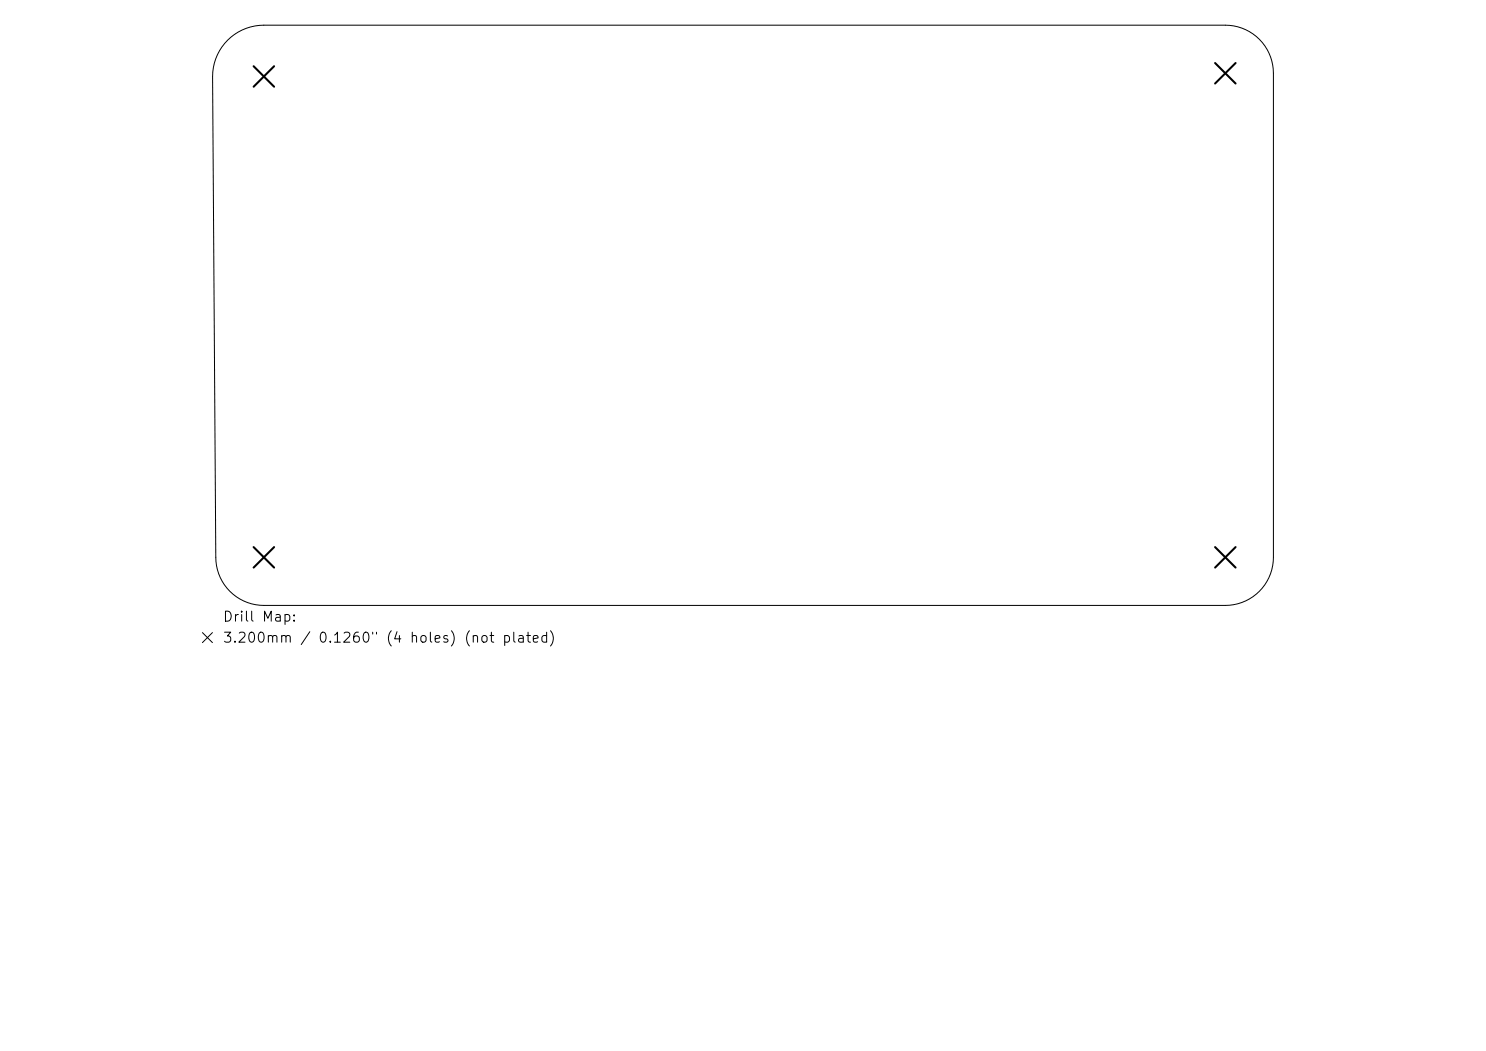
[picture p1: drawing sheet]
<svg xmlns="http://www.w3.org/2000/svg" width="297mm" height="210mm" viewBox="0 0 297 210" stroke-linecap="round" stroke-linejoin="round" font-family="sans-serif">
<defs><g id="words">
<g font-size="2">
<text x="44.4" y="124.7">Drill Map:</text>
<text x="44.4" y="128.9">3.200mm / 0.1260&quot; (4 holes) (not plated)</text>
</g>
</g></defs>
<path d="M45.5 8a10.3 10.3 0 0 1 7.2-3h192.2a9.6 9.6 0 0 1 9.6 9.6v96.8a9.6 9.6 0 0 1-9.6 9.6h-192.2a9.6 9.6 0 0 1-9.6-9.6l-.6-96.1a10.3 10.3 0 0 1 3-7.3zM40.5 126.4l2 2M42.5 126.4l-2 2" fill="none" stroke="#000" stroke-width=".2"/>
<path d="M50.7 13.2l4.1 4.1M54.8 13.2l-4.1 4.1M242.9 12.6l4.1 4.1M247 12.6l-4.1 4.1M50.7 109.3l4.1 4.1M54.8 109.3l-4.1 4.1M242.9 109.3l4.1 4.1M247 109.3l-4.1 4.1" fill="none" stroke="#000" stroke-width=".41"/>
<use href="#words"/>
</svg>
